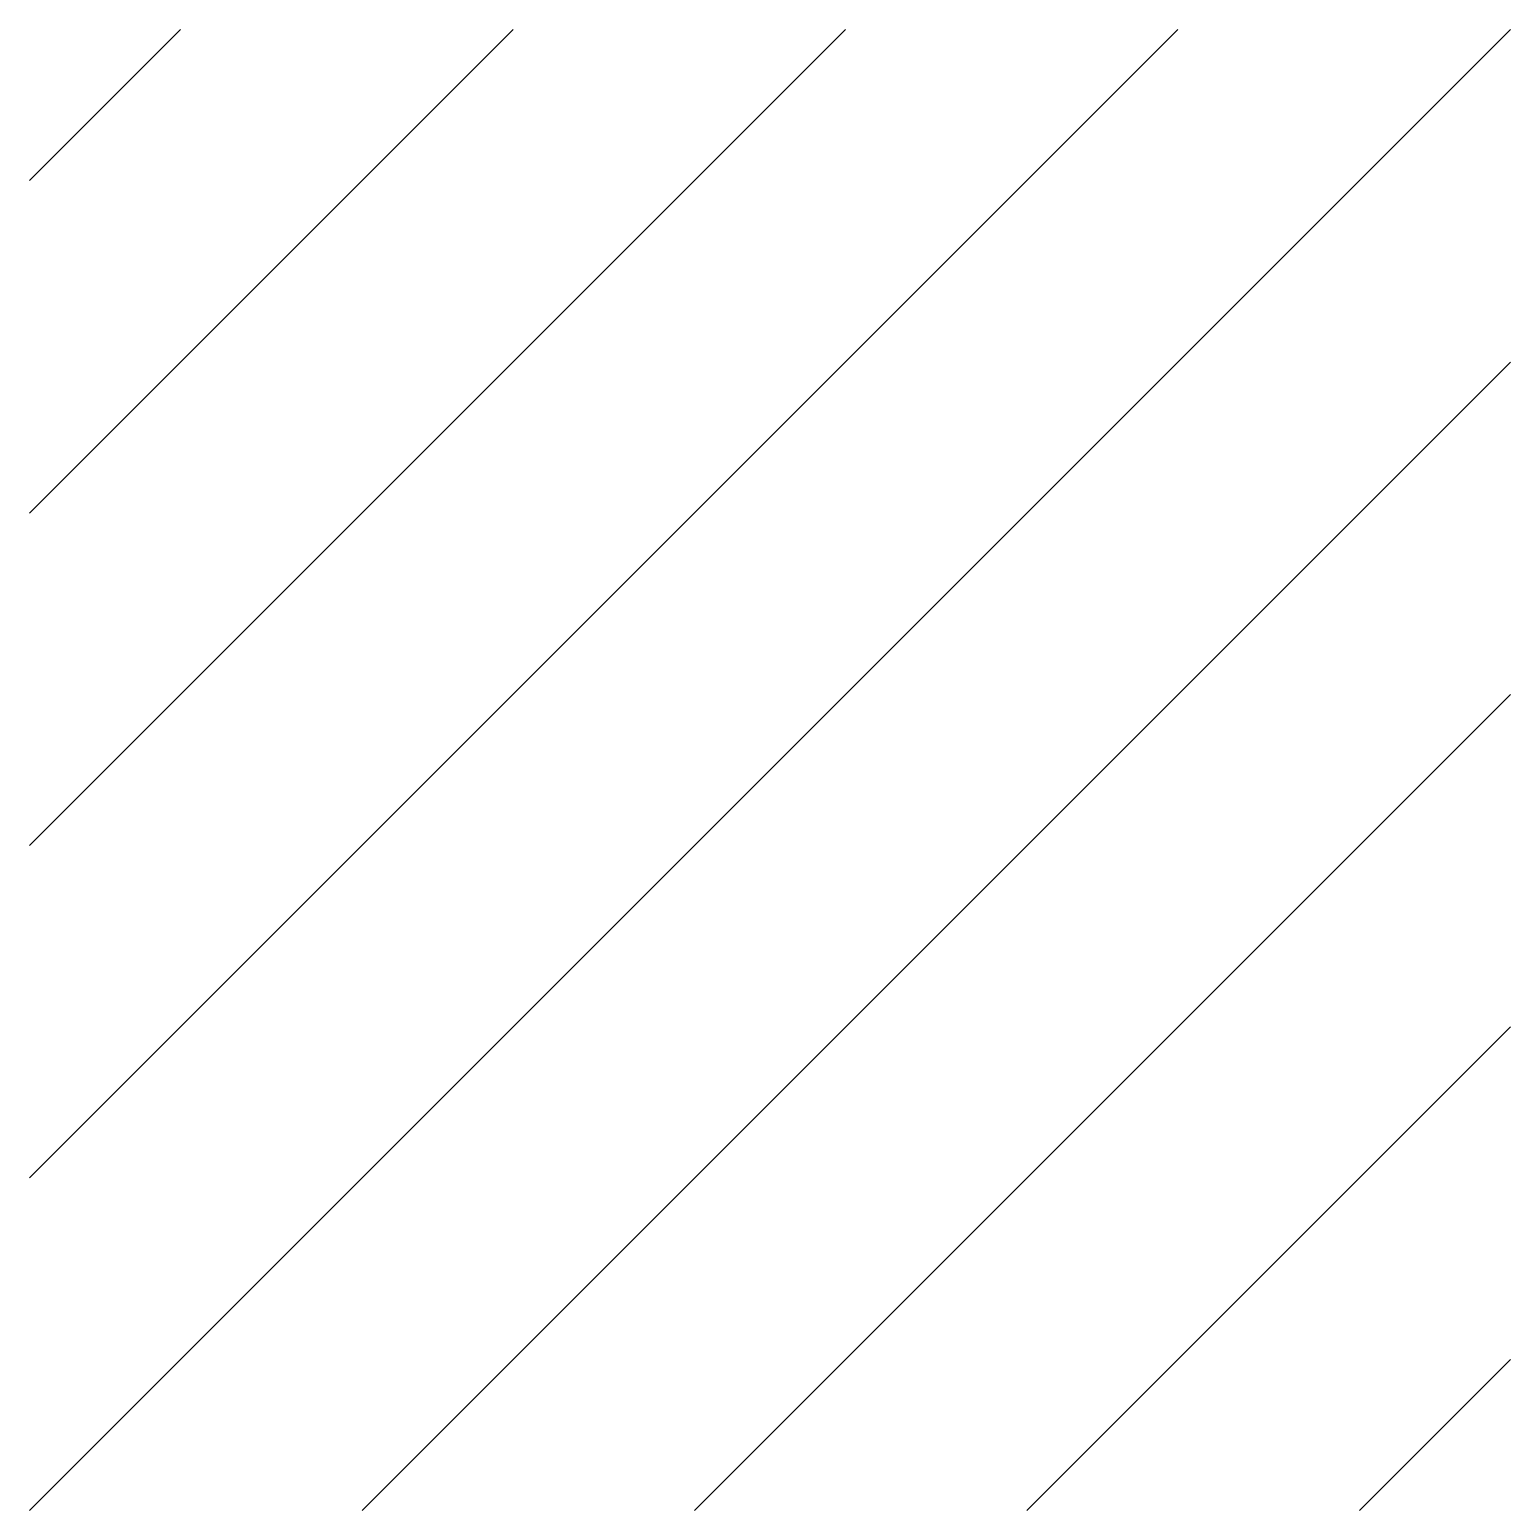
# Model space of a CAD drawing. Header units: millimetres. Extents: x 0 to 20, y 0 to 20.
import ezdxf

# ---------------------------------------------------------------- set-up
doc = ezdxf.new("R2010")
doc.units = ezdxf.units.MM

msp = doc.modelspace()

# ---------------------------------------------------------------- hatches: boundary and pattern name
h = msp.add_hatch()
h.set_pattern_fill('ANSI31', color=256)
h.paths.add_polyline_path([(0, 0), (20, 0), (20, 20), (0, 20)])
h.paths.add_polyline_path([(5, 5), (15, 5), (15, 15), (5, 15)], flags=0)

doc.saveas('drawing.dxf')
